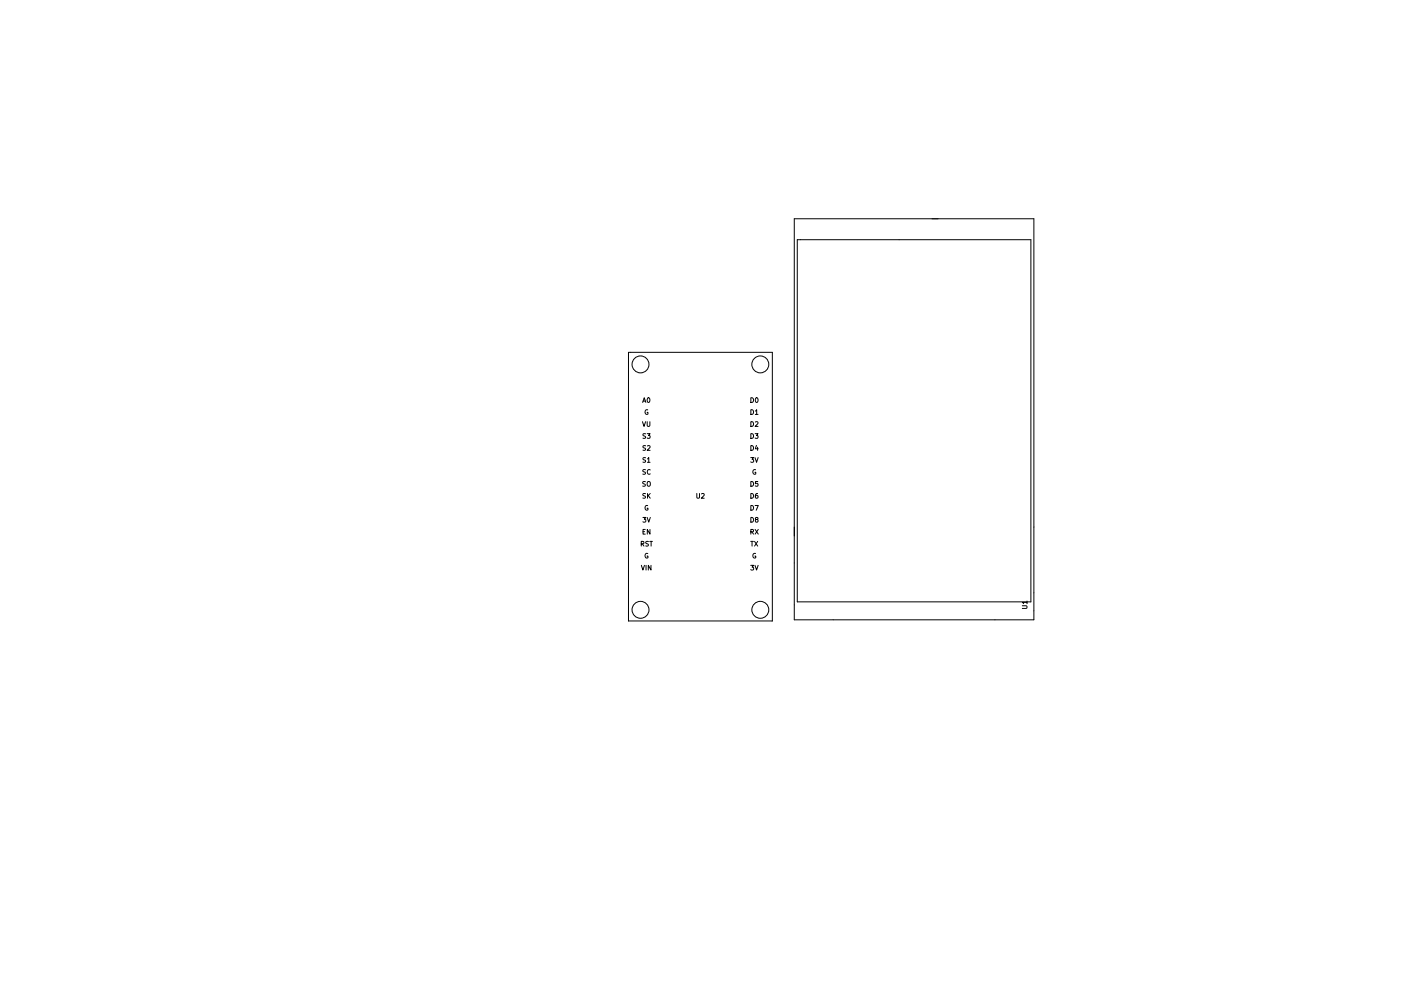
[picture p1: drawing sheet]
<svg xmlns="http://www.w3.org/2000/svg" width="297mm" height="210mm" viewBox="0 0 297 210" stroke-linecap="round" stroke-linejoin="round" font-family="sans-serif">
<g fill="none" stroke="#000" stroke-width=".21">
<path d="M168.4 46.4h50.8v85.1h-50.8zM169 50.9h49.6v76.8h-49.6zM133.3 74.8h30.5v57h-30.5zM136.2 89.5l.3 1 .4-1M136.3 85.4l.3-1 .3 1M136.4 85.1h.4M136.9 99.7h-.6a.42 .42 0 0 0 .5 .5v.4h-.5M136.9 97.1l-.5 .1a.42 .42 0 0 0 .4 .5v.3h-.5M136.9 94.6h-.5a.42 .42 0 0 0 .4 .6v.3h-.5M136.9 92.1h-.5a.42 .42 0 0 0 .4 .5v.4h-.5M137.2 92h.6l-.3 .4 .3 .1v.4h-.6M137.2 89.5v.8l.2 .2 .4-.2v-.8"/>
<path d="M137.3 97.4l.2-.3v1M137.3 94.6l.3-.1 .2 .3-.6 .7h.6M137.3 98.1h.5M137.3 87a.45 .45 0 0 0-.5 .4 .45 .45 0 0 0 .6 .4v-.3h-.2M137.4 84.4h.1a.49 .49 0 0 1 .3 .5 .49 .49 0 0 1-.4 .4l-.2-.3zM137.9 99.7a.44 .44 0 0 0-.7 .4 .44 .44 0 0 0 .7 .4M159.2 97.1h.6l-.3 .4 .2 .1v.4h-.5M159.2 94.5a.51 .51 0 0 1 .6 .5 .51 .51 0 0 1-.6 .5zM159.2 92a.51 .51 0 0 1 .6 .5 .51 .51 0 0 1-.6 .5zM159.2 89.5a.51 .51 0 0 1 .6 .5 .51 .51 0 0 1-.6 .5zM159.2 86.9a.51 .51 0 0 1 .6 .5 .51 .51 0 0 1-.6 .5zM159.2 84.4a.51 .51 0 0 1 .6 .5 .51 .51 0 0 1-.6 .5z"/>
<path d="M160.1 97.1l.3 1 .3-1M160.1 92h.6l-.3 .4 .3 .1v.4h-.6M160.1 89.6l.4-.1 .2 .3-.6 .7h.6M160.1 87.2l.3-.3v1M160.1 87.9h.6M160.2 99.7a.45 .45 0 0 0-.6 .4 .45 .45 0 0 0 .6 .4v-.3h-.2M160.2 84.5l.2-.1a.49 .49 0 0 1 .3 .5 .49 .49 0 0 1-.4 .4l-.2-.3zM160.4 94.5l-.3 .7h.7M160.6 94.9v.6M136 115.4l.4-.1 .1-.3-.5-.1v1M136 119.9l.3 1 .3-1M136.2 115.4l.3 .5"/>
<path d="M136.3 109.8h.6l-.3 .4 .3 .1v.4h-.6M136.3 112.8h.4M136.8 112.3h-.5v1h.5M136.8 102.2l-.5 .1a.42 .42 0 0 0 .5 .5l-.1 .3h-.4M136.9 104.8h-.6a.42 .42 0 0 0 .5 .5v.4h-.5M137 119.9v1M137.2 109.8l.3 1 .4-1M137.3 104.7v1M137.3 117.5a.45 .45 0 0 0-.5 .4 .45 .45 0 0 0 .6 .4v-.3h-.2M137.3 107.3a.45 .45 0 0 0-.5 .5 .45 .45 0 0 0 .6 .3v-.3h-.2M137.4 102.2l.4 .1 .1 .5-.3 .4-.3-.2-.1-.5zM137.4 105.1l.5 .6"/>
<path d="M137.5 114.9l-.5 .1a.42 .42 0 0 0 .4 .5v.3h-.5M137.8 114.9h.5M137.8 112.3v1l-.6-1v1M137.9 104.7l-.6 .6M138 119.9v1l-.5-1v1M138 114.9v1M147.7 104.7v.8l.2 .2 .4-.2v-.8M148.7 104.8l.4-.1 .2 .3-.6 .7h.6M159.2 119.9h.6l-.3 .4 .2 .1v.4h-.5M159.2 114.9h.5M159.2 112.8h.5v-.4l-.5-.1v1M159.2 109.8a.51 .51 0 0 1 .6 .5 .51 .51 0 0 1-.6 .5z"/>
<path d="M159.2 107.2a.51 .51 0 0 1 .6 .5 .51 .51 0 0 1-.6 .5zM159.2 104.7a.51 .51 0 0 1 .6 .5 .51 .51 0 0 1-.6 .5zM159.2 102.2a.51 .51 0 0 1 .6 .5 .51 .51 0 0 1-.6 .5zM159.4 112.8l.4 .5M159.5 114.9v1M160 114.9l.6 1M160.1 119.9l.3 1 .3-1M160.1 107.2h.7l-.5 1M160.1 112.3l.7 1M160.2 117.5a.45 .45 0 0 0-.6 .4 .45 .45 0 0 0 .6 .4v-.3h-.2M160.3 110.2l-.1-.3 .4-.1 .1 .3-.6 .3 .2 .4 .4-.2-.2-.4M160.6 104.7l-.4 .2-.1 .6 .2 .2 .4-.1-.1-.5h-.3l-.2 .2"/>
<path d="M160.6 114.9l-.6 1M160.7 102.2h-.5l-.1 .4h.5l.1 .5h-.6M160.8 112.3l-.7 1M216.7 128.5h.9l.1 .2-.1 .4h-.9M217.7 127.8h-1l.3 .3M217.7 127.5v.6"/>
<circle cx="135.8" cy="77.3" r="1.8"/>
<circle cx="161.2" cy="77.3" r="1.8"/>
<circle cx="135.8" cy="129.4" r="1.8"/>
<circle cx="161.2" cy="129.4" r="1.8"/>
</g>
</svg>
